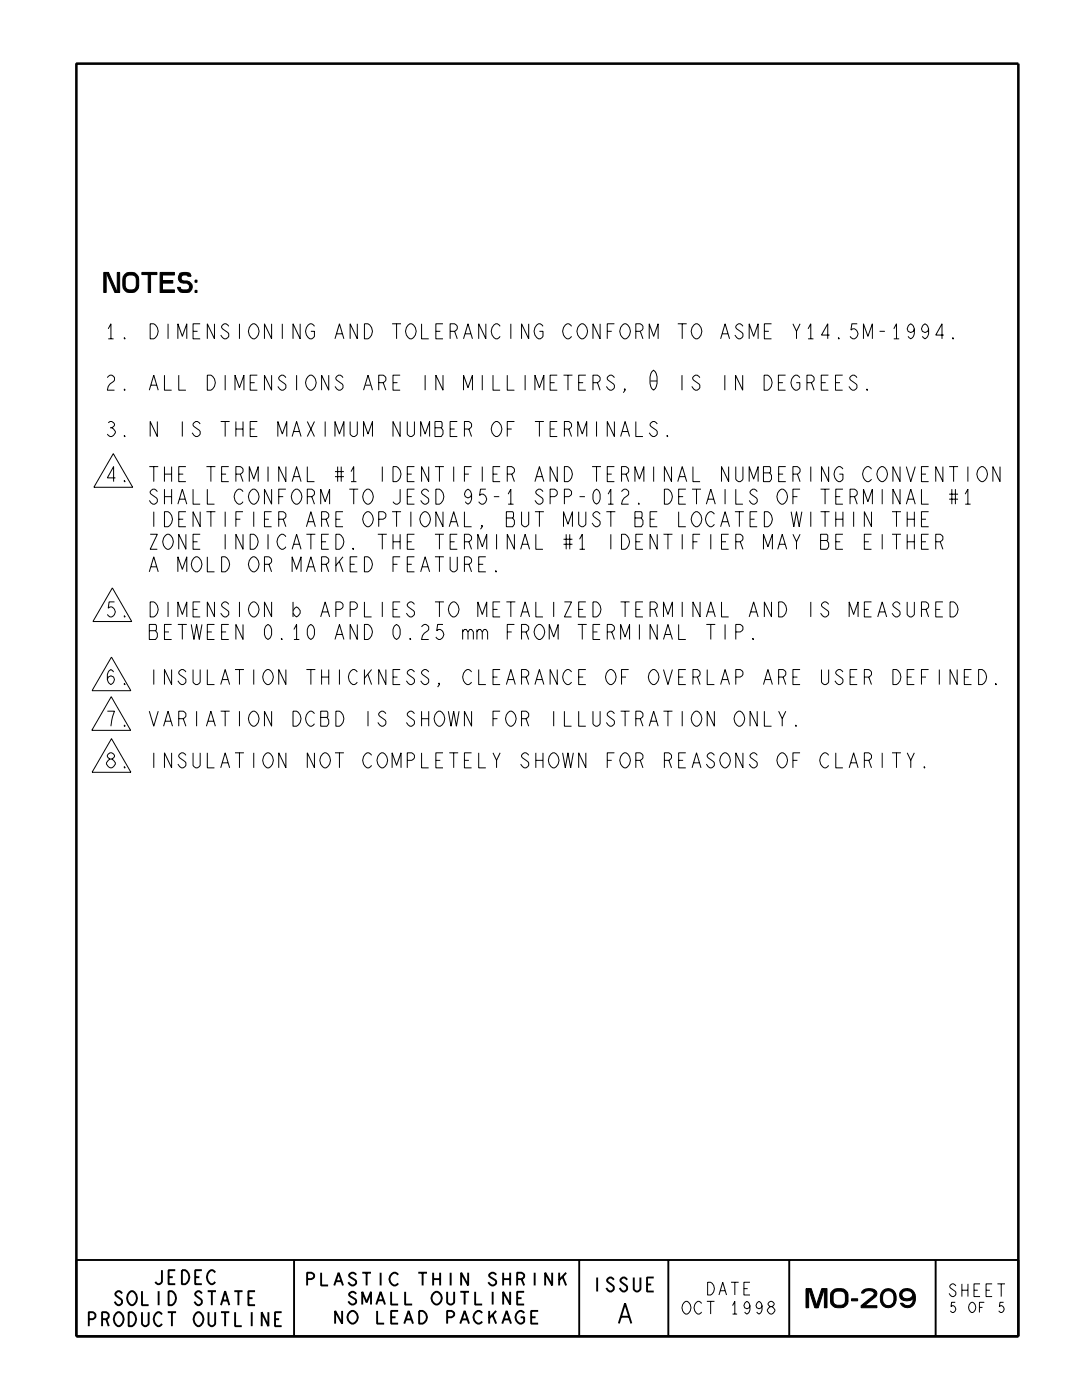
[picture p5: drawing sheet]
<svg xmlns="http://www.w3.org/2000/svg" width="216mm" height="279mm" viewBox="0 0 216 279" stroke-linecap="round" stroke-linejoin="round" font-family="sans-serif">
<g fill="none" stroke="#000" stroke-width=".38">
<path d="M15.2 251.5h188v15.2h-188zM24.4 258.1l-.5-.4a.7 .7 0 0 0-.9 .7l1.2 .9 .2 .2v.5l-.5 .5h-.4l-.6-.7M25.8 257.9l.4-.2h.3a1.48 1.48 0 0 1 .9 1.5 1.48 1.48 0 0 1-1.2 1.3 1.6 1.6 0 0 1-.4-2.6zM28.3 257.7v2.8h1.4M31.7 257.7v2.8M32.3 253.5v2.3l-.5 .5h-.3l-.5-.5M33.6 257.7a1.35 1.35 0 0 1 1.4 .6 1.35 1.35 0 0 1 0 1.5l-.7 .7h-.7zM33.6 254.9h.9M35 253.5h-1.4v2.8h1.4M36.3 253.5a1.4 1.4 0 0 1 1.3 2.1l-.6 .7h-.7zM39 254.9h.8M40.3 253.5h-1.3v2.8h1.3"/>
<path d="M40.3 258.1l-.5-.4a.7 .7 0 0 0-.8 .7l1.1 .9 .2 .2v.5l-.5 .5h-.4l-.6-.7M41.4 257.7h1.7M42.3 257.7v2.8M42.9 254l-.5-.5a1.42 1.42 0 0 0-1.1 1.4 1.42 1.42 0 0 0 1.1 1.4l.5-.5M44.4 259.5h1M46.7 257.7h1.7M47.6 257.7v2.8M49.6 259.1h.8M50.9 257.7h-1.3v2.8h1.3M58.7 251.5v15.2M61.3 255.3h.9l.3-.2 .2-.3v-.4l-.5-.4h-.9v2.5M64.1 254v2.5h1.4"/>
<path d="M66.7 256.5l.9-2.5 .8 2.5M67 255.7h1.1M71.1 254.4a.73 .73 0 0 0-.8-.4 .73 .73 0 0 0-.6 .6l1.4 1.1a.73 .73 0 0 1-.5 .8 .73 .73 0 0 1-.9-.4l-.2-.2M71.1 258.2a.73 .73 0 0 0-.8-.4 .73 .73 0 0 0-.6 .6l1.4 1.1a.73 .73 0 0 1-.5 .8 .73 .73 0 0 1-.9-.4l-.2-.2M72.3 254h1.7M73.2 254v2.5M75.4 259.5h1.1M76 254v2.5M78 257.8v2.5h1.4M79.4 254.4a.85 .85 0 0 0-.8-.4 .85 .85 0 0 0-.7 .6 1.29 1.29 0 0 0 1 1.9l.5-.4M80.8 257.8v2.5h1.4M83.5 254h1.7"/>
<path d="M84.3 254v2.5M86.4 254v2.5M86.4 255.3h1.4M86.6 258a.85 .85 0 0 1 1.4 .4 1.29 1.29 0 0 1-1 1.9 1.37 1.37 0 0 1-.4-2.3zM87.8 254v2.5M89.2 257.8v2.1a.77 .77 0 0 0 .7 .5 .77 .77 0 0 0 .7-.5v-2.1M89.9 254v2.5M91.8 257.8h1.8M92.7 257.8v2.5M93.4 254v2.5l-1.4-2.5v2.5M94.8 257.8v2.5h1.4M98.3 257.8v2.5"/>
<path d="M99 254.4a.73 .73 0 0 0-.8-.4 .73 .73 0 0 0-.6 .6l1.4 1.1a.73 .73 0 0 1-.5 .8 .73 .73 0 0 1-.9-.4l-.2-.2M100.4 255.3h1.4M100.4 254v2.5M101.8 257.8v2.5l-1.4-2.5v2.5M101.8 254v2.5M103.2 255.3h.9l.3-.2 .2-.3v-.4l-.5-.4h-.9v2.5M103.2 259.1h.9M104.1 255.3l.5 1.2M104.6 257.8h-1.4v2.5h1.4M106.7 254v2.5M110.2 254v2.5l-1.4-2.5v2.5M111.6 254v2.5"/>
<path d="M112.3 254.8l.7 1.7M113 254l-1.4 1.5M115.6 251.5v15.2M119.2 255v2.7M122.5 255.4l-.5-.4a.7 .7 0 0 0-.9 .7l.5 .4a.94 .94 0 0 1 .7 1.4l-.3 .2h-.4l-.6-.7M125.1 255.4l-.5-.4a.7 .7 0 0 0-.8 .7l.5 .4a.94 .94 0 0 1 .7 1.4l-.4 .2h-.3l-.7-.7M126.5 255v2.3l.5 .4h.3l.5-.4v-2.3M129.1 256.3h.8M130.4 255h-1.3v2.7h1.3M133.4 251.5v15.2M157.5 251.5v15.2M186.7 251.5v15.2"/>
<path d="M17.7 263.3h.8l.4-.3 .1-.2v-.5l-.1-.2-.4-.2h-.8v2.8M20.4 263.3h.8l.3-.3 .2-.2v-.5l-.2-.2-.3-.2h-.8v2.8M21.2 263.3l.5 1.4M23.2 262.1l.3-.2h.4a1.48 1.48 0 0 1 .8 1.5 1.48 1.48 0 0 1-1.2 1.3 1.6 1.6 0 0 1-.3-2.6zM25.7 261.9a1.35 1.35 0 0 1 1.3 .6 1.35 1.35 0 0 1 0 1.5l-.7 .7h-.6zM28.3 261.9v2.3l.5 .5h.4l.5-.5v-2.3M32.3 262.3l-.5-.4a1.42 1.42 0 0 0-1.1 1.4 1.42 1.42 0 0 0 1.1 1.4l.5-.5M33.5 261.9h1.6M34.3 261.9v2.8M39.1 262.1l.3-.2h.4a1.48 1.48 0 0 1 .8 1.5 1.48 1.48 0 0 1-1.2 1.3 1.6 1.6 0 0 1-.3-2.6zM41.6 261.9v2.3l.5 .5h.3l.5-.5v-2.3M44.1 260.5l.8-2.8 .9 2.8"/>
<path d="M44.1 261.9h1.7M44.9 261.9v2.8M46.9 261.9v2.8h1.3M50.2 261.9v2.8M53.5 261.9v2.8l-1.3-2.8v2.8M54.9 263.3h.8M56.2 261.9h-1.3v2.8h1.3M68.3 261.6v2.6l-1.4-2.6v2.6M69.8 261.8a.85 .85 0 0 1 1.4 .5 1.29 1.29 0 0 1-1 1.9 1.37 1.37 0 0 1-.4-2.4zM72.3 260.3v-2.5l.9 2.1 .8-2.1v2.5M75.1 260.3l.9-2.5 .8 2.5M75.3 261.6v2.6h1.3"/>
<path d="M78 262.9h.9M79.4 261.6h-1.4v2.6h1.4M80.7 264.2l.8-2.6 .9 2.6M81 263.3h1.1M83.6 261.6a1.3 1.3 0 0 1 1.6 1.3 1.3 1.3 0 0 1-1.6 1.3zM89.2 262.9h.9l.3-.2 .2-.2v-.5l-.5-.4h-.9v2.6M91.8 264.2l.9-2.6 .9 2.6M92.2 263.3h1M96.2 262a.85 .85 0 0 0-.9-.4 .85 .85 0 0 0-.7 .7 1.29 1.29 0 0 0 1.1 1.9l.5-.5M97.6 261.6v2.6M98.3 262.5l.7 1.7M99 261.6l-1.4 1.5"/>
<path d="M100.2 264.2l.9-2.6 .9 2.6M100.6 263.3h1M104.6 262a.85 .85 0 0 0-.9-.4 .85 .85 0 0 0-.7 .7 1.29 1.29 0 0 0 1.1 1.9l.5-.5v-.8h-.7M106 262.9h.9M107.4 261.6h-1.4v2.6h1.4M123.5 264.1l1.2-4 1.3 4M124 262.8h1.5"/>
</g>
<g fill="none" stroke="#000" stroke-width=".2">
<path d="M21.4 75.4l.6-.5h.3l.5 .5a1.16 1.16 0 0 1-.8 1.2l-.4 .5-.2 .8h1.4M21.6 65.6l.5-1v3M21.6 67.6h1.1M24.8 67.4l.2 .2h-.2zM24.8 77.6l.2 .3h-.2zM29.8 77.9l.9-3 .9 3M30 64.6a1.45 1.45 0 0 1 1.4 .7 1.45 1.45 0 0 1 0 1.6 1.22 1.22 0 0 1-1.4 .7zM30.1 76.9h1.1M32.8 74.9v3h1.4M33.5 64.6v3M35.5 67.6v-3l.9 2.5 .9-2.5v3M35.7 74.9v3h1.4"/>
<path d="M38.5 66.1h.9M39.9 64.6h-1.4v3h1.4M41.4 74.9a1.36 1.36 0 0 1 1.6 1.5 1.9 1.9 0 0 1-.9 1.5h-.7zM42.8 64.6v3l-1.4-3v3M44.9 74.9v3M45.6 65.1l-.5-.5a.75 .75 0 0 0-.9 .8l.6 .5a1.01 1.01 0 0 1 .7 1.5l-.4 .2a1.13 1.13 0 0 1-1.1-.7M46.9 77.9v-3l.9 2.5 .9-2.5v3M47.8 64.6v3M49.9 76.4h.9M50.1 64.9l.4-.3a1.52 1.52 0 0 1 .8 2.5l-.5 .5a1.52 1.52 0 0 1-1.1-2.2zM51.3 74.9h-1.4v3h1.4M54.2 64.6v3l-1.4-3v3"/>
<path d="M54.2 74.9v3l-1.4-3v3M56.3 64.6v3M57 75.4l-.5-.5a.75 .75 0 0 0-.9 .7l.6 .5a1.01 1.01 0 0 1 .7 1.5l-.4 .3a1.13 1.13 0 0 1-1.1-.8M59.2 74.9v3M59.9 64.6v3l-1.4-3v3M61.5 75.1l.4-.2h.3a1.71 1.71 0 0 1 0 3 1.52 1.52 0 0 1-.9-2.5zM62.7 65.1l-.5-.5h-.3a1.71 1.71 0 0 0 0 3h.3l.5-.5v-1h-.7M65.6 74.9v3l-1.4-3v3M66.8 67.6l.9-3 .9 3M67.2 66.6h1.1M68.4 75.4l-.5-.5a.75 .75 0 0 0-.9 .7l.6 .5a1.01 1.01 0 0 1 .7 1.5l-.4 .3a1.13 1.13 0 0 1-1.1-.8M71.3 64.6v3l-1.4-3v3"/>
<path d="M72.5 77.9l.9-3 .9 3M72.7 64.6a1.45 1.45 0 0 1 1.5 .7 1.45 1.45 0 0 1-.1 1.6 1.22 1.22 0 0 1-1.4 .7zM72.9 76.9h1.1M75.6 76.4h.9l.3-.3 .2-.2v-.5l-.2-.3-.3-.2h-.9v3M76.5 76.4l.5 1.5M78.2 64.6h1.8M78.4 76.4h.9M79.1 64.6v3M79.8 74.9h-1.4v3h1.4M81.4 64.9l.4-.3a1.52 1.52 0 0 1 .9 2.5l-.5 .5a1.52 1.52 0 0 1-.9-2.5zM84.1 64.6v3h1.4M84.8 74.9v3"/>
<path d="M87 66.1h.9M88.4 64.6h-1.4v3h1.4M88.4 74.9v3l-1.4-3v3M89.8 66.1h.9l.4-.2 .1-.3v-.5l-.1-.2-.4-.3h-.9v3M90.7 66.1l.5 1.5M92.5 67.6l.9-3 .9 3M92.5 77.9v-3l.9 2.5 .9-2.5v3M92.8 66.6h1.1M96.2 74.9v3M96.9 64.6v3l-1.4-3v3M98.4 74.9v3h1.4M99.8 65.1l-.5-.5h-.4a1.71 1.71 0 0 0 0 3h.4l.5-.5"/>
<path d="M101.2 74.9v3h1.4M101.9 64.6v3M104.8 74.9v3M105.5 64.6v3l-1.4-3v3M106.7 77.9v-3l.9 2.5 .9-2.5v3M108.3 65.1l-.5-.5a1.52 1.52 0 0 0-.9 2.5l.6 .5h.3l.4-.2 .1-.3v-1h-.7M109.8 76.4h.9M111.2 74.9h-1.4v3h1.4M112.4 74.9h1.8M113.3 74.9v3M114 65.1l-.5-.5a1.52 1.52 0 0 0-.9 2.5l.6 .5h.3l.5-.5M115.5 76.4h.9"/>
<path d="M115.6 64.9l.4-.3a1.52 1.52 0 0 1 .9 2.5l-.5 .5a1.52 1.52 0 0 1-1.1-2.2zM116.9 74.9h-1.4v3h1.4M118.3 76.4h.9l.4-.3 .1-.2v-.5l-.1-.3-.4-.2h-.9v3M119.2 76.4l.5 1.5M119.7 64.6v3l-1.4-3v3M121.2 66.1h.9M122.6 64.6h-1.4v3M122.6 75.4l-.5-.5a.75 .75 0 0 0-.9 .7l.5 .5a1.01 1.01 0 0 1 .7 1.5l-.3 .3a1.13 1.13 0 0 1-1.1-.8M124.2 64.9l.4-.3h.3a1.71 1.71 0 0 1 0 3 1.52 1.52 0 0 1-.9-2.5zM124.7 77.9l-.1-.3h.1v.3l-.3 .5M126.9 66.1h.9l.3-.2 .2-.3v-.5l-.2-.2-.3-.3h-.9v3M127.8 66.1l.5 1.5"/>
<path d="M129.5 67.6v-3l.9 2.5 .9-2.5v3M129.8 76h1.3M130.1 74.2l.3-.3a2.97 2.97 0 0 1 0 4 3.1 3.1 0 0 1-.3-3.7zM135.2 64.6h1.8M136.1 74.9v3M136.1 64.6v3M138.4 64.9l.4-.3a1.52 1.52 0 0 1 .9 2.5l-.5 .5h-.4a1.72 1.72 0 0 1-.4-2.7zM139.6 75.4l-.5-.5a.75 .75 0 0 0-.9 .7l.6 .5a1.01 1.01 0 0 1 .7 1.5l-.4 .3a1.13 1.13 0 0 1-1.1-.8M143.8 67.6l.9-3 .9 3M144.1 66.6h1.1M144.6 74.9v3M148.2 74.9v3l-1.4-3v3"/>
<path d="M148.2 65.1l-.5-.5a.75 .75 0 0 0-.9 .8l.6 .5a1.01 1.01 0 0 1 .7 1.5l-.4 .2a1.13 1.13 0 0 1-1.1-.7M149.5 67.6v-3l.9 2.5 .9-2.5v3M152.5 74.9a1.45 1.45 0 0 1 1.4 .6 1.45 1.45 0 0 1 0 1.6l-.7 .8h-.7zM152.5 66.1h.9M153.9 64.6h-1.4v3h1.4M155.3 76.4h.9M156.7 74.9h-1.4v3h1.4M158.2 64.6l.7 1.5v1.5M159.6 75.4l-.5-.5h-.4a1.71 1.71 0 0 0 0 3h.4l.5-.5v-1h-.7M159.6 64.6l-.7 1.5M161 76.4h.9l.4-.3 .1-.2v-.5l-.1-.3-.4-.2h-.9v3M161.2 65.6l.6-1v3"/>
<path d="M161.2 67.6h1.1M161.9 76.4l.5 1.5M163.9 76.4h.9M165.3 74.9h-1.4v3h1.4M165.5 66.9h-1.6l1.3-2.3v3M166.7 76.4h.9M167.3 67.4l.2 .2h-.2zM168.1 74.9h-1.4v3h1.4M171 75.4l-.5-.5a.75 .75 0 0 0-.9 .7l.5 .5a1.01 1.01 0 0 1 .7 1.5l-.3 .3a1.13 1.13 0 0 1-1.1-.8M171 64.6h-1l-.2 1.3 .4-.3a1 1 0 0 1 1 1 1 1 0 0 1-1 1l-.6-.5M172.3 67.6v-3l.9 2.5 .9-2.5v3M173 77.6l.1 .3h-.1z"/>
<path d="M175.5 66.1h1.1M178.3 65.6l.6-1v3M178.3 67.6h1.1M182.4 65.6l-.1 .5-.6 .3-.5-.3a1.09 1.09 0 0 1 .5-1.5l.4 .3a1.9 1.9 0 0 1-.4 2.7l-.5-.5M185.3 65.6l-.2 .5-.5 .3-.6-.3a1.09 1.09 0 0 1 .6-1.5l.3 .3a1.9 1.9 0 0 1-.3 2.7l-.6-.5M188.3 66.9h-1.6l1.3-2.3v3M190.1 67.4l.2 .2h-.2zM21.6 84.4l.4-.3a.75 .75 0 0 1 .8 .8l-.5 .5 .7 .7a1.03 1.03 0 0 1-1 1l-.6-.5M22 85.4h.3M22.6 90.5l3.9 6.7h-7.8zM23 95.4h-1.6l1.3-2.3v3M24.8 86.9l.2 .2h-.2z"/>
<path d="M24.8 95.9l.2 .2h-.2zM29.8 93.1h1.8M30.7 93.1v3M31.4 84.1v3l-1.4-3v3M31.4 98.1l-.5-.5a.75 .75 0 0 0-.9 .8l.5 .5a1.01 1.01 0 0 1 .7 1.5l-.3 .2a1.13 1.13 0 0 1-1.1-.7M32.8 93.1v3M32.8 97.6v3M32.8 94.6h1.4M32.8 99.1h1.4M34.2 93.1v3M34.2 97.6v3M35.7 94.6h.9"/>
<path d="M35.8 99.6h1.1M36.4 84.1v3M37.1 93.1h-1.4v3h1.4M38.5 97.6v3h1.4M39.9 84.6l-.5-.5a.75 .75 0 0 0-.9 .8l.6 .5a1.01 1.01 0 0 1 .7 1.5l-.4 .2h-.3l-.8-.7M41.2 93.1h1.8M41.4 97.6v3h1.4M42.1 93.1v3M44 84.1h1.8M44.2 94.6h.9M44.9 84.1v3M45.6 93.1h-1.4v3h1.4"/>
<path d="M47.1 94.6h.9l.3-.2 .2-.3v-.5l-.2-.2-.3-.3h-.9v3M47.1 84.1v3M47.1 85.6h1.4M48 94.6l.5 1.5M48.5 98.1l-.5-.5h-.4a1.71 1.71 0 0 0 0 3h.4l.5-.5M48.5 84.1v3M49.7 96.1v-3l.9 2.5 .9-2.5v3M49.9 85.6h.9M50.1 97.9l.4-.3a1.52 1.52 0 0 1 .8 2.5l-.5 .5h-.3a1.72 1.72 0 0 1-.4-2.7zM51.3 84.1h-1.4v3h1.4M53.5 93.1v3M54.2 97.6v3l-1.4-3v3"/>
<path d="M55.4 87.1v-3l.9 2.5 .9-2.5v3M55.6 99.1h.9M57 93.1v3l-1.4-3v3M57 97.6h-1.4v3M58.3 87.1l.9-3 .9 3M58.3 96.1l.9-3 .9 3M58.6 97.9l.4-.3a1.52 1.52 0 0 1 .9 2.5l-.5 .5a1.52 1.52 0 0 1-.9-2.5zM58.6 86.1h1.1M58.6 95.1h1.1M61.3 93.1v3h1.4M61.3 99.1h.9l.4-.2 .1-.3v-.5l-.1-.2-.4-.3h-.9v3M61.3 84.1l1.4 3"/>
<path d="M62.2 99.1l.5 1.5M62.7 84.1l-1.4 3M64.9 84.1v3M66.8 87.1v-3l.9 2.5 .9-2.5v3M66.8 95.1h1.8M66.8 94.1h1.8M67.4 93.1v3M68.1 93.1v3M69.7 97.6h1.8M69.9 84.1v2.5l.5 .5h.4l.5-.5v-2.5M70 94.1l.6-1v3M70 96.1h1.1"/>
<path d="M70.6 97.6v3M72.5 87.1v-3l.9 2.5 .9-2.5v3M72.9 97.9l.4-.3h.3a1.71 1.71 0 0 1 0 3 1.52 1.52 0 0 1-1.1-2.2zM76.3 93.1v3M78.4 93.1a1.36 1.36 0 0 1 1.6 1.5 1.91 1.91 0 0 1-.9 1.5h-.7zM79.8 84.1v3l-1.4-3v3M79.8 97.6v2.5l-.5 .5h-.3l-.6-.5M81.3 84.1v2.5l.5 .5h.4l.5-.5v-2.5M81.3 94.6h.9M81.3 99.1h.9M82.7 93.1h-1.4v3h1.4M82.7 97.6h-1.4v3h1.4"/>
<path d="M83.9 87.1v-3l.9 2.5 .9-2.5v3M85.5 93.1v3l-1.4-3v3M85.5 98.1l-.5-.5a.75 .75 0 0 0-.9 .8l.6 .5a1.01 1.01 0 0 1 .7 1.5l-.4 .2a1.13 1.13 0 0 1-1.1-.7M86.8 84.1h1.2l.2 .3v.7l-.2 .3 .4 .5v.7l-.4 .5h-1.2zM86.8 85.4h1.2M86.8 93.1h1.8M87 97.6a1.36 1.36 0 0 1 1.6 1.5 1.9 1.9 0 0 1-.9 1.5h-.7zM87.7 93.1v3M89.8 85.6h.9M90.5 93.1v3M91.2 84.1h-1.4v3h1.4M92.7 85.6h.9l.3-.2 .2-.3v-.5l-.2-.2-.3-.3h-.9v3"/>
<path d="M92.7 94.6h.9M93.6 85.6l.5 1.5M94.1 93.1h-1.4v3M94.1 98.6l-.2 .5-.5 .3-.6-.3a1.09 1.09 0 0 1 .6-1.5l.3 .3a1.9 1.9 0 0 1-.3 2.7l-.6-.5M96.2 93.1v3M96.9 97.6h-1l-.2 1.3 .4-.3a1 1 0 0 1 1 1 1 1 0 0 1-1 1l-.6-.5M98.4 94.6h.9M98.5 84.4l.4-.3h.4a1.71 1.71 0 0 1 0 3 1.52 1.52 0 0 1-.9-2.5zM98.5 99.1h1.1M99.8 93.1h-1.4v3h1.4M101.2 94.6h.9l.4-.2 .1-.3v-.5l-.1-.2-.4-.3h-.9v3M101.2 85.6h.9"/>
<path d="M101.4 98.6l.5-1v3M102.1 94.6l.5 1.5M102.6 84.1h-1.4v3M106.7 96.1l.9-3 .9 3M106.7 84.1h1.8M107.1 95.1h1.1M107.6 84.1v3M108.3 98.1l-.5-.5a.75 .75 0 0 0-.9 .8l.6 .5a1.01 1.01 0 0 1 .7 1.5l-.4 .2a1.13 1.13 0 0 1-1.1-.7M109.8 99.1h.9l.3-.2 .2-.3v-.5l-.2-.2-.3-.3h-.9v3M109.8 85.6h.9M111.2 84.1h-1.4v3h1.4M111.2 93.1v3l-1.4-3v3"/>
<path d="M112.6 85.6h.9l.4-.2 .1-.3v-.5l-.1-.2-.4-.3h-.9v3M112.6 93.1a1.45 1.45 0 0 1 1.5 .7 1.45 1.45 0 0 1-.1 1.6l-.7 .7h-.7zM112.6 99.1h.9l.4-.2 .1-.3v-.5l-.1-.2-.4-.3h-.9v3M113.5 85.6l.5 1.5M115.3 87.1v-3l.9 2.5 .9-2.5v3M115.6 99.1h1.1M118.1 93.1h1.8M118.7 97.9l.3-.3 .4 .3a1.9 1.9 0 0 1-.4 2.7l-.3-.2a2.08 2.08 0 0 1 0-2.5zM119 84.1v3M119 93.1v3M121.2 94.6h.9M121.3 98.6l.6-1v3"/>
<path d="M122.6 84.1v3l-1.4-3v3M122.6 93.1h-1.4v3h1.4M123.8 87.1l.9-3 .9 3M124 94.6h.9l.4-.2 .1-.3v-.5l-.1-.2-.4-.3h-.9v3M124 98.1l.6-.5h.3l.5 .5a1.16 1.16 0 0 1-.8 1.3l-.4 .5-.2 .7h1.4M124.2 86.1h1.1M124.9 94.6l.5 1.5M126.7 96.1v-3l.9 2.5 .9-2.5v3M126.9 84.1v3h1.4M130.4 93.1v3M131.1 84.6l-.5-.5a.75 .75 0 0 0-.9 .8l.6 .5a1.01 1.01 0 0 1 .7 1.5l-.4 .2h-.3l-.8-.7M132.6 97.6a1.36 1.36 0 0 1 1.6 1.5 1.36 1.36 0 0 1-1.6 1.5z"/>
<path d="M133.1 86.9l.2 .2h-.2zM134 93.1v3l-1.4-3v3M135.2 96.1l.9-3 .9 3M135.4 99.1h.9M135.6 95.1h1.1M136.8 97.6h-1.4v3h1.4M138.1 97.6h1.8M138.3 93.1v3h1.4M139 97.6v3M141.3 99.6h1.1M144.7 97.6v3M145.4 93.1v3l-1.4-3v3"/>
<path d="M146.8 93.1v2.5l.6 .5h.3l.5-.5v-2.5M146.8 97.6v3h1.4M149.5 96.1v-3l.9 2.5 .9-2.5v3M151.1 98.1l-.5-.5a.75 .75 0 0 0-.9 .8l.5 .5a1.01 1.01 0 0 1 .7 1.5l-.3 .2a1.13 1.13 0 0 1-1.1-.7M152.3 93.1h1.3l.2 .3v.7l-.2 .3 .3 .5v.7l-.3 .5h-1.3zM152.3 94.4h1.3M155.4 94.6h.9M155.5 97.9l.4-.3a1.52 1.52 0 0 1 .9 2.5l-.5 .5a1.52 1.52 0 0 1-.9-2.5zM156.8 93.1h-1.4v3h1.4M158.2 94.6h.9l.4-.2 .1-.3v-.5l-.1-.2-.4-.3h-.9v3M158.2 99.1h.9M159.1 94.6l.5 1.5"/>
<path d="M159.6 97.6h-1.4v3M161.8 93.1v3M163.7 97.6h1.8M164.6 97.6v3M165.3 93.1v3l-1.4-3v3M166.8 99.1h.9M168.2 93.6l-.5-.5h-.4a1.71 1.71 0 0 0 0 3h.4l.5-.5v-1h-.7M168.2 97.6h-1.4v3h1.4M169.6 99.1h.9l.4-.2 .1-.3v-.5l-.1-.2-.4-.3h-.9v3M170.5 99.1l.5 1.5M173.9 93.6l-.5-.5h-.4a1.71 1.71 0 0 0 0 3h.4l.5-.5M175.5 93.4l.4-.3a1.52 1.52 0 0 1 .8 2.5l-.5 .5a1.52 1.52 0 0 1-.9-2.5z"/>
<path d="M176 97.6v3M179.6 93.1v3l-1.4-3v3M179.6 97.6v3l-1.4-3v3M180.8 93.1l.9 3 .9-3M181.2 99.6h1.1M183.9 97.6v3h1.4M183.9 94.6h.9M185.3 93.1h-1.4v3h1.4M188.1 93.1v3l-1.4-3v3M189.4 93.1h1.8M189.4 99.6h1.8M189.4 98.6h1.8"/>
<path d="M189.9 97.6v3M190.3 93.1v3M190.6 97.6v3M192.6 98.6l.5-1v3M193.1 93.1v3M195.4 93.4l.4-.3h.4a1.71 1.71 0 0 1 0 3h-.4a1.72 1.72 0 0 1-.4-2.7zM199.5 93.1v3l-1.4-3v3M22.4 117.3l3.9 6.7h-7.8zM29.8 114.1l.9-3 .9 3M30 106.6h1.4l-1.4 3h1.4M30.1 113.1h1.1M30.7 102.1v3"/>
<path d="M32.8 102.1a1.36 1.36 0 0 1 1.6 1.5 1.9 1.9 0 0 1-.9 1.5h-.7zM33 106.9l.4-.3h.3a1.71 1.71 0 0 1 0 3h-.3a1.72 1.72 0 0 1-.4-2.7zM35.5 100.6l.9-3 .9 3M35.5 114.1v-3l.9 2.5 .9-2.5v3M35.7 103.6h.9M37.1 102.1h-1.4v3h1.4M37.1 106.6v3l-1.4-3v3M38.5 108.1h.9M38.7 111.4l.4-.3a1.52 1.52 0 0 1 .8 2.5l-.5 .5a1.52 1.52 0 0 1-.9-2.5zM39.9 102.1v3l-1.4-3v3M39.9 106.6h-1.4v3h1.4M41.2 102.1h1.8"/>
<path d="M41.4 111.1v3h1.4M42.1 102.1v3M44.2 111.1a1.36 1.36 0 0 1 1.6 1.5 1.36 1.36 0 0 1-1.6 1.5zM44.9 102.1v3M44.9 106.6v3M47.1 103.6h.9M48.5 102.1h-1.4v3M48.5 106.6v3l-1.4-3v3M49.9 106.6a1.36 1.36 0 0 1 1.6 1.5 1.9 1.9 0 0 1-.9 1.5h-.7zM50.1 111.4l.4-.3a1.52 1.52 0 0 1 .8 2.5l-.5 .5a1.52 1.52 0 0 1-1.1-2.2zM50.6 102.1v3M52.8 112.6h.9l.3-.2 .2-.3v-.5l-.2-.2-.3-.3h-.9v3"/>
<path d="M52.8 103.6h.9M53.5 106.6v3M53.7 112.6l.5 1.5M54.2 102.1h-1.4v3h1.4M55.6 103.6h.9l.4-.2 .1-.3v-.5l-.1-.2-.4-.3h-.9v3M56.5 103.6l.5 1.5M57 107.1l-.5-.5a1.52 1.52 0 0 0-.9 2.5l.6 .5h.3l.5-.5M58.3 109.6l.9-3 .9 3M58.3 114.1v-3l.9 2.5 .9-2.5v3M58.6 108.6h1.1M61.1 105.1l.9-3 .9 3M61.1 114.1l.9-3 .9 3"/>
<path d="M61.1 106.6h1.8M61.5 104.1h1.1M61.5 113.1h1.1M62 106.6v3M64 100.6v-3l.9 2.5 .9-2.5v3M64.2 103.6h.9l.3-.2 .2-.3v-.5l-.2-.2-.3-.3h-.9v3M64.2 112.6h.9l.3-.2 .2-.3v-.5l-.2-.2-.3-.3h-.9v3M64.2 108.1h.9M65.1 103.6l.5 1.5M65.1 112.6l.5 1.5M65.6 106.6h-1.4v3h1.4M67 106.6a1.36 1.36 0 0 1 1.6 1.5 1.9 1.9 0 0 1-.9 1.5h-.7z"/>
<path d="M67 103.6h.9M67 111.1v3M67.7 112.1l.7 2M68.4 102.1h-1.4v3h1.4M68.4 111.1l-1.4 1.8M69.9 112.6h.9M70.4 109.4l.2 .2h-.2zM71.3 111.1h-1.4v3h1.4M72.7 111.1a1.45 1.45 0 0 1 1.5 .7 1.45 1.45 0 0 1-.1 1.6 1.22 1.22 0 0 1-1.4 .7zM72.9 102.4l.4-.3a1.52 1.52 0 0 1 .8 2.5l-.5 .5h-.3a1.72 1.72 0 0 1-.4-2.7zM75.4 106.6h1.8M75.6 103.6h.9l.3-.2 .2-.3v-.5l-.2-.2-.3-.3h-.9v3"/>
<path d="M76.3 106.6v3M78.2 102.1h1.8M78.4 108.1h1.4M78.4 106.6v3M78.4 112.6h.9M79.1 102.1v3M79.8 111.1h-1.4v3M79.8 106.6v3M81.3 108.1h.9M81.3 112.6h.9M82 102.1v3M82.7 106.6h-1.4v3h1.4"/>
<path d="M82.7 111.1h-1.4v3h1.4M83.9 114.1l.9-3 .9 3M84.3 102.4l.4-.3a1.52 1.52 0 0 1 .8 2.5l-.5 .5h-.3a1.72 1.72 0 0 1-.4-2.7zM84.3 113.1h1.1M86.8 106.6h1.8M86.8 111.1h1.8M87.7 106.6v3M87.7 111.1v3M88.4 102.1v3l-1.4-3v3M89.6 105.1l.9-3 .9 3M89.8 111.1v2.5l.6 .5h.3l.5-.5v-2.5M89.8 108.1h.9"/>
<path d="M90 104.1h1.1M91.2 106.6h-1.4v3h1.4M92.7 102.1v3h1.4M92.7 108.1h.9l.3-.2 .2-.3v-.5l-.2-.2-.3-.3h-.9v3M92.7 112.6h.9l.3-.2 .2-.3v-.5l-.2-.2-.3-.3h-.9v3M93.6 108.1l.5 1.5M93.6 112.6l.5 1.5M95.3 109.6v-3l.9 2.5 .9-2.5v3M95.5 112.6h.9M96.2 105.1l-.1-.2h.1v.2l-.3 .5M96.9 111.1h-1.4v3h1.4M98.9 113.9l.2 .2h-.2z"/>
<path d="M99.1 106.6v3M101 102.1h1.3l.2 .3v.7l-.2 .3 .3 .5v.7l-.3 .5h-1.3zM101 103.4h1.3M101.4 100.6h1.1M102.6 106.6v3l-1.4-3v3M103.9 109.6l.9-3 .9 3M104.1 102.1v2.5l.5 .5h.4l.5-.5v-2.5M104.2 108.6h1.1M106.7 102.1h1.8M106.9 106.6v3h1.4M107.6 102.1v3M112.4 105.1v-3l.9 2.5 .9-2.5v3"/>
<path d="M112.4 108.6h1.8M112.4 107.6h1.8M113 106.6v3M113.7 106.6v3M115.5 102.1v2.5l.5 .5h.4l.5-.5v-2.5M115.6 107.6l.6-1v3M115.6 109.6h1.1M119.7 102.6l-.5-.5a.75 .75 0 0 0-.9 .8l.6 .5a1.01 1.01 0 0 1 .7 1.5l-.4 .2a1.13 1.13 0 0 1-1.1-.7M121 102.1h1.8M121.3 100.6h1.1M121.9 102.1v3M121.9 106.6v3"/>
<path d="M124 106.6a1.45 1.45 0 0 1 1.5 .7 1.45 1.45 0 0 1-.1 1.6l-.7 .7h-.7zM126.7 102.1h1.2l.2 .3v.7l-.2 .3 .4 .5v.7l-.4 .5h-1.2zM126.7 103.4h1.2M126.9 108.1h.9M127.4 100.4l.2 .2h-.2zM128.3 106.6h-1.4v3h1.4M129.7 103.6h.9M131.1 102.1h-1.4v3h1.4M131.1 106.6v3l-1.4-3v3M132.4 106.6h1.8M133.3 106.6v3M135.4 102.1v3h1.4"/>
<path d="M136.1 106.6v3M138.3 108.1h.9M138.4 102.4l.4-.3a1.52 1.52 0 0 1 .9 2.5l-.5 .5h-.4a1.72 1.72 0 0 1-.4-2.7zM139.7 106.6h-1.4v3M140.9 100.6l.9-3 .9 3M141.8 106.6v3M142.5 102.6l-.5-.5a1.52 1.52 0 0 0-.9 2.5l.6 .5h.3l.5-.5M143.8 105.1l.9-3 .9 3M144 108.1h.9M144.1 104.1h1.1M145.4 106.6h-1.4v3h1.4M146.6 102.1h1.8"/>
<path d="M146.8 108.1h.9l.4-.2 .1-.3v-.5l-.1-.2-.4-.3h-.9v3M147.5 102.1v3M147.7 108.1l.5 1.5M149.7 103.6h.9M151.1 102.1h-1.4v3h1.4M152.3 109.6v-3l.9 2.5 .9-2.5v3M152.5 102.1a1.36 1.36 0 0 1 1.6 1.5 1.36 1.36 0 0 1-1.6 1.5zM155.2 109.6l.9-3 .9 3M155.5 108.6h1.1M157.9 102.1l.5 3 .5-3 .6 3 .5-3M158.2 106.6l.7 1.5v1.5M159.6 106.6l-.7 1.5"/>
<path d="M161.8 102.1v3M163.7 106.6h1.3l.2 .3v.7l-.2 .3 .3 .5v.7l-.3 .5h-1.3zM163.7 102.1h1.8M163.7 107.9h1.3M164.6 102.1v3M166.8 103.6h1.4M166.8 102.1v3M166.8 108.1h.9M168.2 106.6h-1.4v3h1.4M168.2 102.1v3M170.3 102.1v3M172.3 100.6v-3l.9 2.5 .9-2.5v3"/>
<path d="M172.5 108.1h.9M173.9 102.1v3l-1.4-3v3M173.9 106.6h-1.4v3h1.4M176 106.6v3M178 102.1h1.8M178 106.6h1.8M178.9 102.1v3M178.9 106.6v3M180.8 100.6l.9-3 .9 3M181 103.6h1.4M181 102.1v3M181 106.6v3"/>
<path d="M181 108.1h1.4M182.4 102.1v3M182.4 106.6v3M183.9 103.6h.9M183.9 108.1h.9M185.3 102.1h-1.4v3h1.4M185.3 106.6h-1.4v3h1.4M186.7 108.1h.9l.4-.2 .1-.3v-.5l-.1-.2-.4-.3h-.9v3M187.6 108.1l.5 1.5M192.6 100.6h1.1M22.2 139l3.9 6.8h-7.8zM22.2 131.1l3.9 6.7h-7.7z"/>
<path d="M22.7 134.1l-.6-.5-.3 .3a1.9 1.9 0 0 0 .3 2.7 1.09 1.09 0 0 0 .6-1.5l-.6-.2-.5 .2-.2 .5M22.8 120.1h-1l-.2 1.3 .4-.3a1 1 0 0 1 1 1 1 1 0 0 1-1 1l-.6-.5M24.8 122.9l.2 .2h-.2zM24.8 136.4l.2 .2h-.2zM29.8 124.6h1.2l.2 .3v.7l-.2 .3 .4 .5v.7l-.4 .5h-1.2zM29.8 125.9h1.2M30 120.1a1.45 1.45 0 0 1 1.4 .7 1.45 1.45 0 0 1 0 1.6 1.22 1.22 0 0 1-1.4 .7zM30.7 133.6v3M32.8 126.1h.9M33.5 120.1v3M34.2 124.6h-1.4v3h1.4M34.2 133.6v3l-1.4-3v3"/>
<path d="M35.5 123.1v-3l.9 2.5 .9-2.5v3M35.5 124.6h1.8M36.4 124.6v3M37.1 134.1l-.5-.5a.75 .75 0 0 0-.9 .8l.5 .5a1.01 1.01 0 0 1 .7 1.5l-.3 .2a1.13 1.13 0 0 1-1.1-.7M38.2 124.6l.5 3 .5-3 .6 3 .5-3M38.5 133.6v2.5l.6 .5h.3l.5-.5v-2.5M38.5 121.6h.9M39.9 120.1h-1.4v3h1.4M41.4 133.6v3h1.4M41.4 126.1h.9M42.8 120.1v3l-1.4-3v3M42.8 124.6h-1.4v3h1.4"/>
<path d="M44 136.6l.9-3 .9 3M44.2 126.1h.9M44.4 135.6h1.1M45.6 120.6l-.5-.5a.75 .75 0 0 0-.9 .8l1.4 1.2v.5l-.5 .5a1.13 1.13 0 0 1-1.1-.7M45.6 124.6h-1.4v3h1.4M46.9 133.6h1.8M47.8 120.1v3M47.8 133.6v3M48.5 124.6v3l-1.4-3v3M50.1 120.4l.4-.3a1.52 1.52 0 0 1 .8 2.5l-.5 .5a1.52 1.52 0 0 1-1.1-2.2zM50.6 133.6v3M52.9 133.9l.4-.3a1.52 1.52 0 0 1 .9 2.5l-.5 .5h-.4a1.72 1.72 0 0 1-.4-2.7z"/>
<path d="M53.1 124.9l.4-.3 .3 .3a1.9 1.9 0 0 1-.3 2.7l-.4-.2a2.08 2.08 0 0 1 0-2.5zM54.2 120.1v3l-1.4-3v3M56.2 127.4l.1 .2h-.1zM57 133.6v3l-1.4-3v3M58.5 121.9l.7-.8 .7 .8v.5l-.7 .7-.7-.7M58.5 120.1v3M58.6 125.6l.6-1v3M58.6 127.6h1.1M61.1 133.6h1.8M61.7 124.9l.3-.3 .4 .3a1.9 1.9 0 0 1-.4 2.7l-.3-.2a2.08 2.08 0 0 1 0-2.5zM62 133.6v3M64 123.1l.9-3 .9 3"/>
<path d="M64.2 133.6v3M64.2 135.1h1.4M64.3 122.1h1.1M65.6 133.6v3M66.8 127.6l.9-3 .9 3M67 121.6h.9l.4-.2 .1-.3v-.5l-.1-.2-.4-.3h-.9v3M67.2 126.6h1.1M67.7 133.6v3M69.9 121.6h.9l.3-.2 .2-.3v-.5l-.2-.2-.3-.3h-.9v3M71.3 124.6v3l-1.4-3v3M71.3 134.1l-.5-.5h-.4a1.71 1.71 0 0 0 0 3h.4l.5-.5M72.7 120.1v3h1.4"/>
<path d="M72.7 124.6a1.36 1.36 0 0 1 1.6 1.5 1.9 1.9 0 0 1-.9 1.5h-.7zM72.7 133.6v3M73.4 134.6l.7 2M74.1 133.6l-1.4 1.8M76.3 120.1v3M77 133.6v3l-1.4-3v3M78.4 121.6h.9M78.4 135.1h.9M78.8 124.9l.3-.3 .4 .3a1.9 1.9 0 0 1-.4 2.7l-.3-.2a2.08 2.08 0 0 1 0-2.5zM79.8 120.1h-1.4v3h1.4M79.8 133.6h-1.4v3h1.4M81.8 127.4l.2 .2h-.2z"/>
<path d="M82.7 120.6l-.5-.5a.75 .75 0 0 0-.9 .8l1.4 1.2v.5l-.5 .5a1.13 1.13 0 0 1-1.1-.7M82.7 134.1l-.5-.5a.75 .75 0 0 0-.9 .8l.5 .5a1.01 1.01 0 0 1 .7 1.5l-.3 .2h-.4l-.7-.7M84.1 125.1l.6-.5h.3l.5 .5a1.16 1.16 0 0 1-.8 1.3l-.4 .5-.2 .7h1.4M85.5 134.1l-.5-.5a.75 .75 0 0 0-.9 .8l.6 .5a1.01 1.01 0 0 1 .7 1.5l-.4 .2a1.13 1.13 0 0 1-1.1-.7M86.8 120.1h1.8M87.7 136.6l-.2-.2h.2v.2l-.4 .5M87.7 120.1v3M88.4 124.6h-1.1l-.2 1.3 .4-.3a1 1 0 0 1 1.1 1 1 1 0 0 1-1.1 1l-.5-.5M90 120.4l.4-.3a1.52 1.52 0 0 1 .8 2.5l-.5 .5h-.3a1.72 1.72 0 0 1-.4-2.7zM92.3 126.1l.4-.5h.3l.4 .5v1.5M92.3 125.6v2M93.4 126.1l.3-.5h.4l.4 .5v1.5"/>
<path d="M94.1 134.1l-.5-.5h-.4a1.71 1.71 0 0 0 0 3h.4l.5-.5M95.2 126.1l.3-.5h.4l.3 .5v1.5M95.2 125.6v2M95.3 123.1v-3l.9 2.5 .9-2.5v3M95.5 133.6v3h1.4M96.2 126.1l.4-.5h.3l.4 .5v1.5M98.4 121.6h.9M98.4 135.1h.9M99.8 120.1h-1.4v3h1.4M99.8 133.6h-1.4v3h1.4M101 136.6l.9-3 .9 3M101 120.1h1.8"/>
<path d="M101.2 126.1h.9M101.4 135.6h1.1M101.9 120.1v3M102.6 124.6h-1.4v3M103.9 123.1l.9-3 .9 3M104.1 126.1h.9l.3-.2 .2-.3v-.5l-.2-.2-.3-.3h-.9v3M104.1 135.1h.9l.3-.2 .2-.3v-.5l-.2-.2-.3-.3h-.9v3M104.2 122.1h1.1M105 126.1l.5 1.5M105 135.1l.5 1.5M106.7 136.6l.9-3 .9 3M106.9 120.1v3h1.4"/>
<path d="M107.1 124.9l.4-.3a1.52 1.52 0 0 1 .8 2.5l-.5 .5h-.3a1.72 1.72 0 0 1-.4-2.7zM107.1 135.6h1.1M109.6 127.6v-3l.9 2.5 .9-2.5v3M110.5 120.1v3M111.2 133.6v3l-1.4-3v3M112.6 120.1h1.4l-1.4 3h1.4M114 134.1l-.5-.5h-.3a1.71 1.71 0 0 0 0 3h.3l.5-.5M115.3 124.6h1.8M115.5 121.6h.9M115.5 135.1h.9M116.2 124.6v3M116.9 120.1h-1.4v3h1.4"/>
<path d="M116.9 133.6h-1.4v3h1.4M118.3 120.1a1.36 1.36 0 0 1 1.6 1.5 1.9 1.9 0 0 1-.9 1.5h-.7zM118.3 126.1h.9M119.7 124.6h-1.4v3h1.4M121.2 126.1h.9l.3-.2 .2-.3v-.5l-.2-.2-.3-.3h-.9v3M121.3 133.9l.4-.3a1.52 1.52 0 0 1 .9 2.5l-.5 .5a1.52 1.52 0 0 1-.9-2.5zM122.1 126.1l.5 1.5M123.8 127.6v-3l.9 2.5 .9-2.5v3M123.8 120.1h1.8M124 135.1h.9M124.7 120.1v3M125.4 133.6h-1.4v3"/>
<path d="M126.9 121.6h.9M127.6 124.6v3M128.3 120.1h-1.4v3h1.4M129.7 121.6h.9l.4-.2 .1-.3v-.5l-.1-.2-.4-.3h-.9v3M129.9 133.9l.4-.3h.3a1.71 1.71 0 0 1 0 3h-.3a1.72 1.72 0 0 1-.4-2.7zM130.6 121.6l.5 1.5M131.1 124.6v3l-1.4-3v3M132.4 123.1v-3l.9 2.5 .9-2.5v3M132.4 127.6l.9-3 .9 3M132.4 133.6l.9 3 .9-3M132.7 126.6h1.1M135.4 124.6v3h1.4"/>
<path d="M135.4 135.1h.9M136.1 120.1v3M136.8 133.6h-1.4v3h1.4M138.3 135.1h.9l.3-.2 .2-.3v-.5l-.2-.2-.3-.3h-.9v3M139.2 135.1l.5 1.5M139.7 120.1v3l-1.4-3v3M140.9 123.1l.9-3 .9 3M140.9 124.6h1.8M141.1 133.6v3h1.4M141.3 122.1h1.1M141.8 124.6v3M143.8 136.6l.9-3 .9 3"/>
<path d="M144 120.1v3h1.4M144.1 135.6h1.1M144.7 124.6v3M146.8 126.1h.9l.4-.2 .1-.3v-.5l-.1-.2-.4-.3h-.9v3M146.8 135.1h.9l.4-.2 .1-.3v-.5l-.1-.2-.4-.3h-.9v3M149.5 123.1l.9-3 .9 3M149.8 122.1h1.1M150.2 127.4l.2 .2h-.2zM152.3 136.6l.9-3 .9 3M152.7 135.6h1.1M153.9 120.1v3l-1.4-3v3M155.4 120.1a1.36 1.36 0 0 1 1.6 1.5 1.9 1.9 0 0 1-.9 1.5h-.7z"/>
<path d="M155.4 135.1h.9l.3-.2 .2-.3v-.5l-.2-.2-.3-.3h-.9v3M156.3 135.1l.5 1.5M158.2 135.1h.9M159.6 133.6h-1.4v3h1.4M161.8 120.1v3M163.9 133.6v2.5l.6 .5h.3l.5-.5v-2.5M165.3 120.6l-.5-.5a.75 .75 0 0 0-.9 .8l.6 .5a1.01 1.01 0 0 1 .7 1.5l-.4 .2a1.13 1.13 0 0 1-1.1-.7M168.2 134.1l-.5-.5a.75 .75 0 0 0-.9 .8l.5 .5a1.01 1.01 0 0 1 .7 1.5l-.3 .2h-.4l-.7-.7M169.4 123.1v-3l.9 2.5 .9-2.5v3M169.6 135.1h.9M171 133.6h-1.4v3h1.4M172.5 135.1h.9l.3-.2 .2-.3v-.5l-.2-.2-.3-.3h-.9v3"/>
<path d="M172.5 121.6h.9M173.4 135.1l.5 1.5M173.9 120.1h-1.4v3h1.4M175.1 123.1l.9-3 .9 3M175.5 122.1h1.1M178.2 133.6a1.45 1.45 0 0 1 1.4 .7 1.45 1.45 0 0 1 0 1.6l-.7 .7h-.7zM179.6 120.6l-.5-.5a.75 .75 0 0 0-.9 .8l1.4 1.2v.5l-.5 .5a1.13 1.13 0 0 1-1.1-.7M181 120.1v2.5l.6 .5h.3l.5-.5v-2.5M181 135.1h.9M182.4 133.6h-1.4v3h1.4M183.9 121.6h.9l.3-.2 .2-.3v-.5l-.2-.2-.3-.3h-.9v3M183.9 135.1h.9"/>
<path d="M184.8 121.6l.5 1.5M185.3 133.6h-1.4v3M186.7 121.6h.9M187.4 133.6v3M188.1 120.1h-1.4v3h1.4M189.6 120.1a1.36 1.36 0 0 1 1.6 1.5 1.9 1.9 0 0 1-.9 1.5h-.7zM191 133.6v3l-1.4-3v3M192.4 135.1h.9M193.8 133.6h-1.4v3h1.4M195.3 133.6a1.36 1.36 0 0 1 1.6 1.5 1.9 1.9 0 0 1-.9 1.5h-.7zM198.7 136.4l.1 .2h-.1zM21.4 141.9h1.4l-.5 1.8-.2 1.2"/>
<path d="M21.6 151.7l.4-.2a1.03 1.03 0 0 1 1 1l-.7 .7a1.03 1.03 0 0 1-1.1-1zM22 151.5l-.6-.5a.75 .75 0 0 1 .9-.8l.5 .5-.1 .5-.4 .3M22.2 147.4l3.9 6.7h-7.7zM24.8 144.7l.2 .2h-.2zM24.8 153l.2 .2h-.2zM29.8 141.9l.9 3 .9-3M30.7 150.2v3M32.6 144.9l.9-3 .9 3M33 143.9h1.1M34.2 150.2v3l-1.4-3v3M35.7 143.4h.9l.3-.2 .2-.3v-.5l-.2-.2-.3-.3h-.9v3M36.6 143.4l.5 1.5"/>
<path d="M37.1 150.7l-.5-.5a.75 .75 0 0 0-.9 .8l.5 .5a1.01 1.01 0 0 1 .7 1.5l-.3 .2a1.13 1.13 0 0 1-1.1-.7M38.5 150.2v2.5l.6 .5h.3l.5-.5v-2.5M39.2 141.9v3M41.2 144.9l.9-3 .9 3M41.4 150.2v3h1.4M41.5 143.9h1.1M44 153.2l.9-3 .9 3M44 141.9h1.8M44.4 152.2h1.1M44.9 141.9v3M46.9 150.2h1.8M47.8 141.9v3"/>
<path d="M47.8 150.2v3M50.1 142.2l.4-.3a1.52 1.52 0 0 1 .8 2.5l-.5 .5h-.3a1.72 1.72 0 0 1-.4-2.7zM50.6 150.2v3M52.9 150.5l.4-.3a1.52 1.52 0 0 1 .9 2.5l-.5 .5h-.4a1.72 1.72 0 0 1-.4-2.7zM54.2 141.9v3l-1.4-3v3M57 150.2v3l-1.4-3v3M58.5 141.9a1.36 1.36 0 0 1 1.6 1.5 1.9 1.9 0 0 1-.9 1.5h-.7zM62.7 142.4l-.5-.5a1.52 1.52 0 0 0-1.1 2.3l.8 .7h.3l.5-.5M62.7 150.2v3l-1.4-3v3M64 141.9h1.2l.2 .3v.7l-.2 .3 .4 .5v.7l-.4 .5h-1.2zM64 143.2h1.2M64.3 150.5l.4-.3a1.52 1.52 0 0 1 .9 2.5l-.5 .5h-.4a1.72 1.72 0 0 1-.4-2.7z"/>
<path d="M66.8 150.2h1.8M67 141.9a1.45 1.45 0 0 1 1.5 .7 1.45 1.45 0 0 1-.1 1.6 1.22 1.22 0 0 1-1.4 .7zM67.7 150.2v3M73.4 141.9v3M74.1 150.7l-.5-.5a1.52 1.52 0 0 0-.9 2.5l.6 .5h.3l.5-.5M75.7 150.5l.4-.3a1.52 1.52 0 0 1 .9 2.5l-.5 .5h-.4a1.72 1.72 0 0 1-.4-2.7zM77 142.4l-.5-.5a.75 .75 0 0 0-.9 .8l.5 .5a1.01 1.01 0 0 1 .7 1.5l-.3 .2a1.13 1.13 0 0 1-1.1-.7M78.2 153.2v-3l.9 2.5 .9-2.5v3M81.3 151.7h.9l.3-.2 .2-.3v-.5l-.2-.2-.3-.3h-.9v3M82.7 142.4l-.5-.5a.75 .75 0 0 0-.9 .8l.5 .5a1.01 1.01 0 0 1 .7 1.5l-.3 .2a1.13 1.13 0 0 1-1.1-.7M84.1 150.2v3h1.4M84.1 141.9v3"/>
<path d="M84.1 143.4h1.4M85.5 141.9v3M87 151.7h.9M87.1 142.2l.4-.3a1.52 1.52 0 0 1 .9 2.5l-.5 .5a1.52 1.52 0 0 1-.9-2.5zM88.4 150.2h-1.4v3h1.4M89.5 141.9l.5 3 .5-3 .6 3 .5-3M89.6 150.2h1.8M90.5 150.2v3M92.7 151.7h.9M94.1 141.9v3l-1.4-3v3M94.1 150.2h-1.4v3h1.4M95.5 150.2v3h1.4"/>
<path d="M98.4 150.2l.7 1.5v1.5M98.4 143.4h.9M99.8 141.9h-1.4v3M99.8 150.2l-.7 1.5M101.4 142.2l.4-.3a1.52 1.52 0 0 1 .8 2.5l-.5 .5a1.52 1.52 0 0 1-1.1-2.2zM104.1 143.4h.9l.3-.2 .2-.3v-.5l-.2-.2-.3-.3h-.9v3M105 143.4l.5 1.5M105.5 150.7l-.5-.5a.75 .75 0 0 0-.9 .8l.5 .5a1.01 1.01 0 0 1 .7 1.5l-.3 .2a1.13 1.13 0 0 1-1.1-.7M106.9 151.7h1.4M106.9 150.2v3M108.3 150.2v3M109.9 150.5l.4-.3h.4a1.71 1.71 0 0 1 0 3 1.52 1.52 0 0 1-.9-2.5z"/>
<path d="M110.5 141.9v3M112.3 150.2l.5 3 .5-3 .6 3 .5-3M112.6 141.9v3h1.4M115.5 141.9v3h1.4M116.9 150.2v3l-1.4-3v3M118.3 141.9v2.5l.6 .5h.3l.5-.5v-2.5M121.2 151.7h.9M122.6 142.4l-.5-.5a.75 .75 0 0 0-.9 .8l1.2 1 .2 .2v.5l-.5 .5h-.4l-.7-.7M122.6 150.2h-1.4v3M123.8 141.9h1.8M124.2 150.5l.4-.3a1.52 1.52 0 0 1 .8 2.5l-.5 .5h-.3a1.72 1.72 0 0 1-.4-2.7zM124.7 141.9v3"/>
<path d="M126.9 143.4h.9l.3-.2 .2-.3v-.5l-.2-.2-.3-.3h-.9v3M126.9 151.7h.9l.3-.2 .2-.3v-.5l-.2-.2-.3-.3h-.9v3M127.8 143.4l.5 1.5M127.8 151.7l.5 1.5M129.5 144.9l.9-3 .9 3M129.9 143.9h1.1M132.4 141.9h1.8M132.6 151.7h.9l.3-.2 .2-.3v-.5l-.2-.2-.3-.3h-.9v3M133.3 141.9v3M133.5 151.7l.5 1.5M135.4 151.7h.9M136.1 141.9v3"/>
<path d="M136.8 150.2h-1.4v3h1.4M138.1 153.2l.9-3 .9 3M138.4 142.2l.4-.3h.4a1.71 1.71 0 0 1 0 3 1.52 1.52 0 0 1-1.1-2.2zM138.4 152.2h1.1M142.5 141.9v3l-1.4-3v3M142.5 150.7l-.5-.5a.75 .75 0 0 0-.9 .8l.6 .5a1.01 1.01 0 0 1 .7 1.5l-.4 .2h-.3l-.8-.7M144.1 150.5l.4-.3a1.52 1.52 0 0 1 .9 2.5l-.5 .5a1.52 1.52 0 0 1-.9-2.5zM147 142.2l.4-.3a1.52 1.52 0 0 1 .8 2.5l-.5 .5a1.52 1.52 0 0 1-.9-2.5zM148.2 150.2v3l-1.4-3v3M151.1 141.9v3l-1.4-3v3M151.1 150.7l-.5-.5a.75 .75 0 0 0-.9 .8l.5 .5a1.01 1.01 0 0 1 .7 1.5l-.3 .2a1.13 1.13 0 0 1-1.1-.7M152.5 141.9v3h1.4"/>
<path d="M155.4 141.9l.7 1.5v1.5M155.5 150.5l.4-.3a1.52 1.52 0 0 1 .9 2.5l-.5 .5h-.4a1.72 1.72 0 0 1-.4-2.7zM156.8 141.9l-.7 1.5M158.2 151.7h.9M158.8 144.7l.1 .2h-.1zM159.6 150.2h-1.4v3M165.3 150.7l-.5-.5a1.52 1.52 0 0 0-.9 2.5l.6 .5h.3l.5-.5M166.8 150.2v3h1.4M169.4 153.2l.9-3 .9 3M169.8 152.2h1.1M172.5 151.7h.9l.3-.2 .2-.3v-.5l-.2-.2-.3-.3h-.9v3M173.4 151.7l.5 1.5"/>
<path d="M176 150.2v3M178 150.2h1.8M178.9 150.2v3M181 150.2l.7 1.5v1.5M182.4 150.2l-.7 1.5M184.4 153l.2 .2h-.2zM136.5 259.9l.3-.2a1.29 1.29 0 0 1 1.1 1.3 1.29 1.29 0 0 1-1.1 1.3 1.46 1.46 0 0 1-.3-2.4zM141 259.7h1.6M141.2 255.9a1.27 1.27 0 0 1 1.4 1.3 1.27 1.27 0 0 1-1.4 1.2zM141.8 259.7v2.6M143.5 258.4l.7-2.5 .8 2.5M143.8 257.6h.9"/>
<path d="M145.9 255.9h1.5M146.6 255.9v2.5M148.4 257.2h.8M149.6 255.9h-1.2v2.5h1.2M190.6 259.9h-.7l-.1 .9a.62 .62 0 0 1 .9 .5 .62 .62 0 0 1-.9 .5l-.2-.2M190.7 256.6l-.4-.4a.63 .63 0 0 0-.8 .7l.5 .4a.86 .86 0 0 1 .6 1.3l-.3 .2a.96 .96 0 0 1-.9-.7M191.9 256.2v2.6M191.9 257.5h1.2M193.1 256.2v2.6M194.3 257.5h.8M195.6 256.2h-1.3v2.6h1.3M196.4 259.9h-1v2"/>
<path d="M196.8 257.5h.7M198 256.2h-1.2v2.6h1.2M199 256.2h1.5M199.8 256.2v2.6M200.3 259.9h-.8l-.1 .9a.64 .64 0 0 1 1 .4 .64 .64 0 0 1-.7 .7l-.4-.3M140 260.1l-.5-.4a1.29 1.29 0 0 0-1 1.3 1.29 1.29 0 0 0 1 1.3l.5-.5M146.2 260.6l.4-.9v2.6M146.2 262.3h.9M149.6 260.6l-.1 .4-.5 .2-.4-.2a.92 .92 0 0 1 .4-1.3l.3 .2a1.61 1.61 0 0 1-.3 2.4l-.4-.5M152.1 260.6l-.2 .4-.4 .2-.5-.2a.92 .92 0 0 1 .5-1.3l.3 .2a1.6 1.6 0 0 1-.3 2.4l-.5-.5M153.7 260.8l-.4-.5a.63 .63 0 0 1 .7-.6l.5 .4-.2 .5-.3 .2M193.6 260.1l.3-.2a1.03 1.03 0 0 1 .8 1 1.03 1.03 0 0 1-.8 1 1.17 1.17 0 0 1-.3-1.8z"/>
<path d="M195.4 260.9h.6"/>
<circle cx="153.9" cy="261.6" r=".71"/>
</g>
<g fill="#000" stroke="#000" stroke-width=".2">
<path d="M20.7 54.4h.5v4h-.5zM21.2 54.4h.5l1.7 4h-.5zM23.4 54.4h.5v4h-.5zM25 54.7a1.58 1.58 0 0 1 1.7-.3 1.58 1.58 0 0 1 1 1.3h-.5a.84 .84 0 0 0-.8-.8h-.6a.84 .84 0 0 0-.8 .8v1.3a.84 .84 0 0 0 .8 .9h.6a.84 .84 0 0 0 .8-.9h.5a1.6 1.6 0 0 1-1.6 1.4 1.6 1.6 0 0 1-1.6-1.4l.1-1.8zM27.2 55.7h.5v1.3h-.5zM28.3 54.4h3v.4h-3zM29.6 54.8h.4v3.6h-.4zM31.9 54.4h.5v4h-.5zM32.4 54.4h2.4v.5h-2.4zM32.4 56h2.1v.5h-2.1zM32.4 57.9h2.4v.5h-2.4zM36.6 56.1a1.32 1.32 0 0 1 1.7 1.6l-.3 .3a1.88 1.88 0 0 1-2.3 0l-.3-.6h.6l.1 .3a1.46 1.46 0 0 0 1.6-.1v-.8l-.4-.3h-.7z"/>
<path d="M35.9 54.5l.7-.1a1.1 1.1 0 0 1 1.5 .7h-.6l-.1-.1a.95 .95 0 0 0-1.2 .1 .63 .63 0 0 0 .4 1v.4a1.12 1.12 0 0 1-1-.7 1.12 1.12 0 0 1 .3-1.3zM38.9 55.9h.4v.4h-.4zM38.9 57.9h.4v.5h-.4zM160.8 257.2h.6v3.8h-.6zM161.4 257.2h.5l1.2 3.8h-.5zM164 257.2h.5l-1.2 3.8h-.6zM164.5 257.2h.5v3.8h-.5zM166.1 257.7a2.09 2.09 0 0 1 3 .3l.1 .5h-.5a1.26 1.26 0 0 0-1.9-.8l-.3 .2a2.15 2.15 0 0 0 0 2.4 1.57 1.57 0 0 0 2.1-.3l.1-.3h.5a1.61 1.61 0 0 1-2.1 1.3 1.44 1.44 0 0 1-1.4-1.3v-1.2l.1-.5zM168.7 258.5h.5v1.2h-.5zM169.9 259.2h1.2v.4h-1.2zM172 257.7a2.1 2.1 0 0 1 2.9 0 .93 .93 0 0 1-.2 1.1l-2.2 1.8h2.5v.4h-3.2v-.4l2.5-2 .1-.5a1.35 1.35 0 0 0-2 0h-.5zM175.8 259.8h.4a1.13 1.13 0 0 0 1.3 .8 1.13 1.13 0 0 0 .9-1.2l-.1-1.1h.4a1.8 1.8 0 0 1-.1 2 1.8 1.8 0 0 1-1.9 .6l-.6-.4z"/>
<path d="M176.1 257.7a1.54 1.54 0 0 1 2.6 .6h-.4a1.13 1.13 0 0 0-1.3-.7 1.13 1.13 0 0 0-.9 1.2l.1 1h-.4a2.34 2.34 0 0 1 .3-2.1zM179.8 257.7a1.32 1.32 0 0 1 1.3-.5v.4a.86 .86 0 0 0-1.2 .8 .86 .86 0 0 0 1.2 .8 1.02 1.02 0 0 0 1-.9h.5a1.68 1.68 0 0 1-1.3 1.3 1.68 1.68 0 0 1-1.7-.6 1.25 1.25 0 0 1 .2-1.3zM181.1 257.2a1.98 1.98 0 0 1 1.6 1.6 1.98 1.98 0 0 1-.9 2 1.54 1.54 0 0 1-2.1-.7h.4a1.15 1.15 0 0 0 1.3 .4 1.15 1.15 0 0 0 .8-1.1 1.36 1.36 0 0 0-1.1-1.8z"/>
</g>
<path d="M15.2 12.7h188v254h-188z" fill="none" stroke="#000" stroke-width=".51"/>
</svg>
